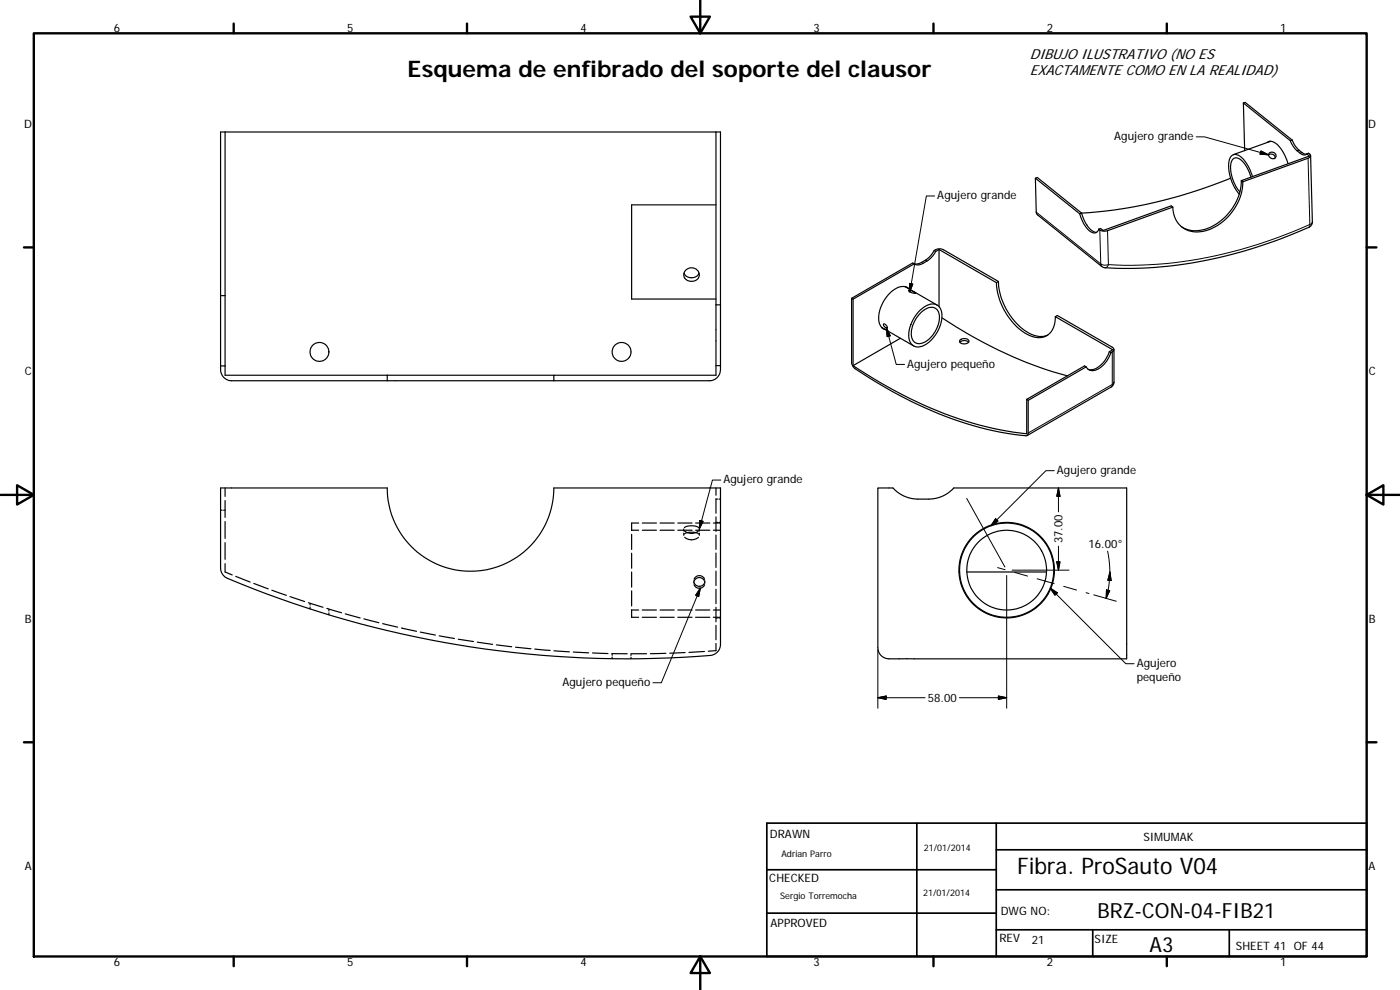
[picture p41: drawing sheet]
<svg xmlns="http://www.w3.org/2000/svg" width="420mm" height="297mm" viewBox="0 0 420 297" stroke-linecap="round" stroke-linejoin="round" font-family="sans-serif">
<defs><g id="words">
<g font-size="6.9">
<text x="122.3" y="23.1">Esquema de enfibrado del soporte del clausor</text>
<text x="305.3" y="262.2">Fibra. ProSauto V04</text>
</g>
<g font-size="6.3">
<text x="329.4" y="275.4">BRZ-CON-04-FIB21</text>
<text x="345" y="285.6">A3</text>
</g>
<g font-size="4.4">
<text x="309" y="17.7">DIBUJO ILUSTRATIVO (NO ES</text>
<text x="309" y="22.6">EXACTAMENTE COMO EN LA REALIDAD)</text>
</g>
<g font-size="3.5">
<text x="34.2" y="9.6">6</text>
<text x="104.2" y="9.6">5</text>
<text x="174.2" y="9.6">4</text>
<text x="244.2" y="9.6">3</text>
<text x="314.2" y="9.6">2</text>
<text x="384.2" y="9.6">1</text>
<text x="7.3" y="38.4">D</text>
<text x="410.6" y="38.4">D</text>
<text x="334.4" y="42.1">Agujero grande</text>
<text x="281.3" y="59.8">Agujero grande</text>
<text x="7.4" y="112.6">C</text>
<text x="272.3" y="110.4">Agujero pequeño</text>
<text x="410.8" y="112.6">C</text>
<text x="317.2" y="142.2">Agujero grande</text>
<text x="217.1" y="145">Agujero grande</text>
<text x="318.9" y="163.1" transform="rotate(-90 318.9 163.1)">37.00</text>
<text x="326.7" y="164.5">16.00°</text>
<text x="7.4" y="186.9">B</text>
<text x="410.8" y="186.9">B</text>
<text x="341.2" y="200">Agujero</text>
<text x="168.8" y="205.9">Agujero pequeño</text>
<text x="341.2" y="204.2">pequeño</text>
<text x="278.4" y="210.6">58.00</text>
<text x="231.1" y="251.4">DRAWN</text>
<text x="343.2" y="252.3">SIMUMAK</text>
<text x="7.4" y="261.1">A</text>
<text x="410.8" y="261.1">A</text>
<text x="230.9" y="264.6">CHECKED</text>
<text x="300.3" y="274.5">DWG NO:</text>
<text x="231.3" y="278.2">APPROVED</text>
<text x="299.9" y="282.6">REV</text>
<text x="309.7" y="283.3">21</text>
<text x="328.5" y="283">SIZE</text>
<text x="370.9" y="285.1">SHEET 41 OF 44</text>
<text x="34.2" y="289.9">6</text>
<text x="104.2" y="289.9">5</text>
<text x="174.2" y="289.9">4</text>
<text x="244.2" y="289.9">3</text>
<text x="314.2" y="289.9">2</text>
<text x="384.2" y="289.9">1</text>
</g>
<g font-size="2.7">
<text x="234.5" y="257.1">Adrian Parro</text>
<text x="277.3" y="255.2">21/01/2014</text>
<text x="234.2" y="269.7">Sergio Torremocha</text>
<text x="277" y="268.7">21/01/2014</text>
</g>
</g></defs>
<g fill="none" stroke="#000" stroke-width=".36">
<path d="M67.6 39.6v49.1M67.6 39.6h-1.4v49.1M67.6 39.6h147.3M214.9 39.6v51.9M214.9 39.6h1.3v51.9M373.2 30.9l.5-.2 14.1 11.3M373.2 30.9l14 11.3M373.2 30.9l.3 14.3M310.7 53.5l13.4 10.7M369.3 53.5a141 141 0 0 1-44.7 10.4M372.5 54.2a15.8 15.8 0 0 1-12.5 14.9 7.7 7.7 0 0 1-5.6-1.2M373 54.5a15.7 15.7 0 0 1-12.8 15 7.1 7.1 0 0 1-8.2-7.4"/>
<path d="M375.4 53.1l-.2-.5a7.5 7.5 0 0 0-3.9-5.2 1.84 1.84 0 0 0-2 2.1 11.7 11.7 0 0 0 2.8 8.1M375.9 53a10 10 0 0 0-4.6-6.5 1.88 1.88 0 0 0-2.5 1.9 13.5 13.5 0 0 0 3.1 9.9M380.3 42.8a2.48 2.48 0 0 1 3.4 1l1.7 2.4 1.2 2.9M380.7 46.5a1.25 1.25 0 0 1 2 .9M380.9 45.9a1.09 1.09 0 0 1 1.7 .1 1.09 1.09 0 0 1-.4 1.6 1.19 1.19 0 0 1-1.3-1.7zM381.1 42.4l-.3 .1M381.3 42.4l-11.1 4M387.2 42.2l.2 .5a7.2 7.2 0 0 0 3.9 3.8l.9-.3M387.8 42l-.6 .2M387.8 42l.2 .5a7.5 7.5 0 0 0 3.6 3.7l.5 .1M392.2 46.2l.8 .6-20.5 7.4 .5 .3M392.2 46.2l.5-.2 .4 .2a.69 .69 0 0 1 .2 .9 .69 .69 0 0 1-.7 .4l-19.6 7"/>
<path d="M393.3 46.7l.6 19.9-.6 1.3a129.7 129.7 0 0 1-62.2 12.3l-19.9-15.9-.2-.7-.3-10.1 .6-.2 13.3 10.6M214.9 61.5h-25.3v28.2h25.3M274.4 79.2l-.5-.3-18.3 10.6M274.4 79.2l-18.4 10.6M280.4 75.2a8 8 0 0 1-4.6 3.9l-.7 .1-.9-.1M280.4 75.2l.4 .3M280.4 75.2a2.64 2.64 0 0 1 2.7-.3l16.5 9.6M280.8 75.5a8.2 8.2 0 0 1-4.5 3.9l-1.1 .1-.8-.3M281.8 74.9l17.3 9.9 .5-.3M281.8 74.9v17.1M281.8 74.9l-1 .6M324.1 64.2l.7 2.1a5.1 5.1 0 0 0 3.8 3.6l.5-.2 .7-1"/>
<path d="M324.6 63.9a7.5 7.5 0 0 0 4.2 5.8h.3M324.6 63.9l-.5 .3M352 62.1l-.5-.3-20.4 7.4-.8-.6-.5 .1M352 62.1l-20.2 7.2a2.42 2.42 0 0 1-2-.6M66.2 88.7v21.1M66.2 88.7h1.4M67.6 88.7v21.1M205.3 81.9a2.5 2.5 0 0 0 2.2 1.4 2.5 2.5 0 0 0 2.3-1.4M205.9 81a2.21 2.21 0 0 1 3-.3 2.21 2.21 0 0 1 .4 3 2.33 2.33 0 0 1-2.7 .6 2.33 2.33 0 0 1-1.3-2.4zM214.9 91.5v18.2M214.9 91.5h1.3M216.2 91.5v18.2"/>
<path d="M255.6 89.5v19.1a2.61 2.61 0 0 0 1 2 118.8 118.8 0 0 0 45.4 19.4l5.9 .7 .6-.2 .1-10.4-.5-.3M255.6 89.5l.4 .3M256 89.8v19.9M264.6 98.2l9.6 5.6M264.9 98.6l.5 .1M265.2 97.2a1.1 1.1 0 0 1 1 1.3l-.9-.6zM271.7 86l9.6 5.5M272.1 86.1l.3 .3M272.7 87.1a2.82 2.82 0 0 1 2.1 .9l-1.6-.3zM272.9 86.7a3.6 3.6 0 0 0-4.9 .4 10.6 10.6 0 0 0-4.1 10l.9 1.3 1 .6M275.7 93.5a5 5 0 0 1 5.6-2 4.8 4.8 0 0 1 1 5.8 9.5 9.5 0 0 1-6.6 6.8 2.9 2.9 0 0 1-3-3.3 11.1 11.1 0 0 1 3-7.3zM276.4 93.8a3.4 3.4 0 0 1 4.8-.9 6.4 6.4 0 0 1-.9 7.1 5.5 5.5 0 0 1-5.1 3 3.3 3.3 0 0 1-1.6-4.2 10 10 0 0 1 2.8-5z"/>
<path d="M282.7 95.4a129.3 129.3 0 0 0 37.6 17.4M299.1 84.8a18.9 18.9 0 0 0 10.3 16 5 5 0 0 0 7.2-4.4l.1-1.4M299.6 84.5a18.8 18.8 0 0 0 10.6 16.1 5.7 5.7 0 0 0 4.2 0M316.7 95l.6-.3 16.5 9.5a.84 .84 0 0 1 .5 .9 .84 .84 0 0 1-.9 .7M316.7 95l17.2 9.9-1 .6M66.2 109.8h1.4M66.2 109.8a3.6 3.6 0 0 0 3.3 4.4h46.7M67.6 109.8v2.8h48.6M116.2 112.6v1.6M116.2 112.6h50M166.2 114.2h-50M214.9 109.7v2.9h-48.7v1.6"/>
<path d="M214.9 109.7h1.3M216.2 109.7a3.6 3.6 0 0 1-3.3 4.5h-46.7M256 109.7a121 121 0 0 0 48.2 20l3.9 .5v-10.4M270.2 101.5l-14.2 8.2M288 102.7a1.97 1.97 0 0 1 2.7 0M288.2 101.9l.2-.1a1.56 1.56 0 0 1 2.4 .7 1.73 1.73 0 0 1-2.8-.1zM326 110.1l-17.4 10M326 110.1l-.5-.3-17.4 10M332.9 105.5l.5 .3M332.9 105.5a7.8 7.8 0 0 1-5.3 5.4l-1.1-.1M333.4 105.8a7.6 7.6 0 0 1-5.5 5.4l-1.3-.3-.6-.8M334.3 104.9v9.8l-.6 1.3-25.4 14.7"/>
<path d="M66.2 146.4h50a25 25 0 0 0 25 25 25 25 0 0 0 25-25h50v46.9a3.3 3.3 0 0 1-3 3.4 308.6 308.6 0 0 1-145.7-23.6l-1-1.4-.3-1.2zM66.2 153.1h.5M67.1 153.1h.5M67.6 146.4v2.5M67.6 150.2v5M67.6 156.5v5M189.6 159.1h2.1M191.7 156.9h-2.1v2.3M192.8 159.1h4.2M192.8 156.9h4.2M198.1 159.1h4.2M198.1 156.9h4.2"/>
<path d="M203.4 159.1h4.3M203.4 156.9h4.3M205.2 158.7v.6M205.2 160v.6M205.4 158.3a4.4 4.4 0 0 1 4.3 0M205.5 159.3a3.3 3.3 0 0 0 4.1 0M208.8 159.1h4.2M208.8 156.9h4.2M209.9 158.7v.6M209.9 160v.6M214.1 159.1h2.1M214.1 156.9h2.1"/>
<path d="M214.9 149.8h.4M214.9 156.7h.4M214.9 146.4v2.2M214.9 149.6v4.4M214.9 155.1v4.3M215.8 149.8h.4M215.8 156.7h.4M263.5 146.4h4.5a10.1 10.1 0 0 0 7.5 3.4h3.3a10.2 10.2 0 0 0 7.4-3.4h51.9v51.3h-71.3a3.6 3.6 0 0 1-3.3-4.4zM67.6 162.8v5M67.6 169.1v2.5l2.1 .9M70.7 172.9l4.4 1.7M76.2 175l4.3 1.7"/>
<path d="M81.6 177.1l4.3 1.5M87 179l4.4 1.5M189.6 177.3v4.5M189.6 171.6v4.6M189.6 166v4.5M189.6 160.3v4.6M205.4 160.2a4.6 4.6 0 0 1 4.3 0M205.5 161.2a3.2 3.2 0 0 0 4.1 0M208.2 174.3v.2M208.2 174.8v.1M208.3 174.8a1.7 1.7 0 0 0 1.6 1.1 1.7 1.7 0 0 0 1.6-1.1M208.3 173.8a1.69 1.69 0 0 1 1.6-1.1 1.69 1.69 0 0 1 1.5 1.1"/>
<path d="M208.3 175.4a1.72 1.72 0 0 0 1.6 1.1 1.72 1.72 0 0 0 1.6-1.1M208.3 174.4a1.67 1.67 0 0 1 1.6-1.1 1.67 1.67 0 0 1 1.5 1.1M211.5 174.3v.2M211.5 174.8v.1M214.9 160.5v4.3M214.9 165.9v4.4M214.9 171.4v4.3M214.9 176.8v4.3M287.8 171.6h.2M290.2 171.6h23.9M316.3 171.6h.2M92.6 180.8l4.4 1.4"/>
<path d="M93.1 181v.5M93.1 182.1v.6M98.1 182.5l4.4 1.4M98.7 182.8v.5M98.7 183.9v.6M103.6 184.2l4.5 1.2M109.2 185.7l4.5 1.1M114.8 187.1l4.5 1.1M120.5 188.4l4.5 1M126.1 189.7l4.6 .8M131.8 190.8l4.6 .8M137.5 191.8l4.6 .7"/>
<path d="M143.2 192.7l4.6 .6M149 193.5l4.6 .6M154.7 194.2l4.7 .4M160.5 194.8l4.6 .4M166.3 195.3l4.6 .3M172.1 195.6l4.6 .3M177.8 195.9l4.7 .2M183.6 196.1l4.6 .1M183.7 196.1v.5M183.7 197.1v.5M189.4 196.2v.5M189.4 197.2v.5"/>
<path d="M189.4 196.2h4.6M189.6 182.9v2.3h2.1M189.6 183h2.1M192.8 183h4.2M192.8 185.2h4.2M198.1 183h4.2M198.1 185.2h4.2M199.8 196l-4.6 .1M203.4 183h4.3M203.4 185.2h4.3M205.6 195.8l-4.6 .2M208.8 183h4.2"/>
<path d="M208.8 185.2h4.2M211.4 195.5l-4.6 .2M214.1 183h2.1M214.1 185.2h2.1M214.9 185.4h.4M214.9 182.2v4.4M214.9 187.6v4.4M214.9 193.1v2.1l-2.3 .2M215.8 185.4h.4"/>
<circle cx="95.9" cy="105.6" r="2.83"/>
<circle cx="186.5" cy="105.6" r="2.83"/>
<circle cx="302.1" cy="171.1" r="14.3"/>
<circle cx="302.1" cy="171.1" r="12"/>
<circle cx="302.1" cy="171.1" r="14.1"/>
</g>
<g fill="none" stroke="#000" stroke-width=".3">
<path d="M280.5 58.8h-2.5l-5 28.8M359 41.1h2.5l19.2 5.4M378.4 45.3l2.3 1.2-2.5-.3zM389.8 45.1l-.5 .2M390.7 45.8l-.5 .2M392.6 47.5l.5 19.9a130.2 130.2 0 0 1-60.5 12M276.5 78.7l.5 .3M277.7 78.1l.5 .2M311 63.6l19.4 15.6-.3-10.2M332.4 69.2l.2 10.2M332.6 79.4l-.5 .8-.5 .1M332.6 79.4a2.55 2.55 0 0 1-2.2-.2l.3 .8"/>
<path d="M393.9 66.6l-.1 .3a.98 .98 0 0 0-.8 1.2l-.1 .1M266.1 98.5l2.9 10.8h2.5M266.1 98.5l1.1 2.3-1 .2zM273 85l.9 .2-.9 2.4zM333.8 105.6v9.8l-25.2 14.5M334.3 114.7l-.8 1.4M210 156.2l1 .2-1.1 2.3zM216.3 144h-2.5l-3.9 14.7M290.1 149.5l11.5 20.6M298.8 155.6l.7 .8-2.1 1.4zM316.4 141.2h-2.5l-16.5 16.6M317.7 146.4v7.2"/>
<path d="M317.7 146.4l.4 2.5h-.9zM210.2 176.5l-11.7 28.4h-2.6M210.2 176.5l-.5 2.5-.9-.4zM299.4 170.3l2.3 .6M302.1 172.7v39.8M303.7 171.1h17.1M304.5 171.7l3.9 1.1M311.2 173.7l2.4 .6M313.5 174.3l2.8 .8M315.2 176.5l2.1 1.4-.7 .7zM315.2 176.5l22.7 22.6h2.4M317.2 168.6h.9l-.4 2.5z"/>
<path d="M317.7 163.9v7.2M319.2 175.9l3.9 1.1M326 177.8l.8 .3M328.2 178.5l6.8 1.9M332.1 177l.9 .2-1 2.3zM332.4 165.4a28.8 28.8 0 0 1-.4 14.1M333.1 171.6l.4 2.5h-1zM263.5 194.9v17.6M263.5 209.3l2.4-.5v1zM263.5 209.3h14.1M287.9 209.3h14.2M299.6 208.8l2.5 .5-2.5 .5z"/>
</g>
<g fill="none" stroke="#000" stroke-width=".71">
<path d="M10.1 10h400.1v277h-400.1zM70.1 7.1v2.9M140.2 7.1v2.9M207.3 5h5.8l-2.9 5zM210.2 0v10M280.2 7.1v2.9M350.2 7.1v2.9M7.2 74.2h2.9M410.2 74.2h2.9M.2 148.5h9.9M5.1 145.6l5 2.9-5 2.9zM410.2 148.5l5-2.9v5.8z"/>
<path d="M410.2 148.5h9.9M7.2 222.7h2.9M410.2 222.7h2.9M70.1 287v2.9M140.2 287v2.9M210.2 287l2.9 5h-5.8zM210.2 287v10M280.2 287v2.9M350.2 287v2.9"/>
</g>
<path d="M230.1 247h180.1v40h-180.1zM275.2 247v40M299 255h111.2M299 247v40M230.1 274h68.9M230.1 261h68.9M299 279h111.2M299 267h111.2M327.9 279v8M368.9 279v8" fill="none" stroke="#000" stroke-width=".51"/>
<g fill="#000" stroke="#000" stroke-width=".3">
<path d="M378.4 45.3l2.3 1.2-2.5-.3zM273 85l.9 .2-.9 2.4zM266.1 98.5l1.1 2.3-1 .2zM210 156.2l1 .2-1.1 2.3zM298.8 155.6l.7 .8-2.1 1.4zM317.7 146.4l.4 2.5h-.9zM210.2 176.5l-.5 2.5-.9-.4zM317.2 168.6h.9l-.4 2.5zM315.2 176.5l2.1 1.4-.7 .7zM332.1 177l.9 .2-1 2.3zM333.1 171.6l.4 2.5h-1zM263.5 209.3l2.4-.5v1z"/>
<path d="M299.6 208.8l2.5 .5-2.5 .5z"/>
</g>
<use href="#words"/>
</svg>
